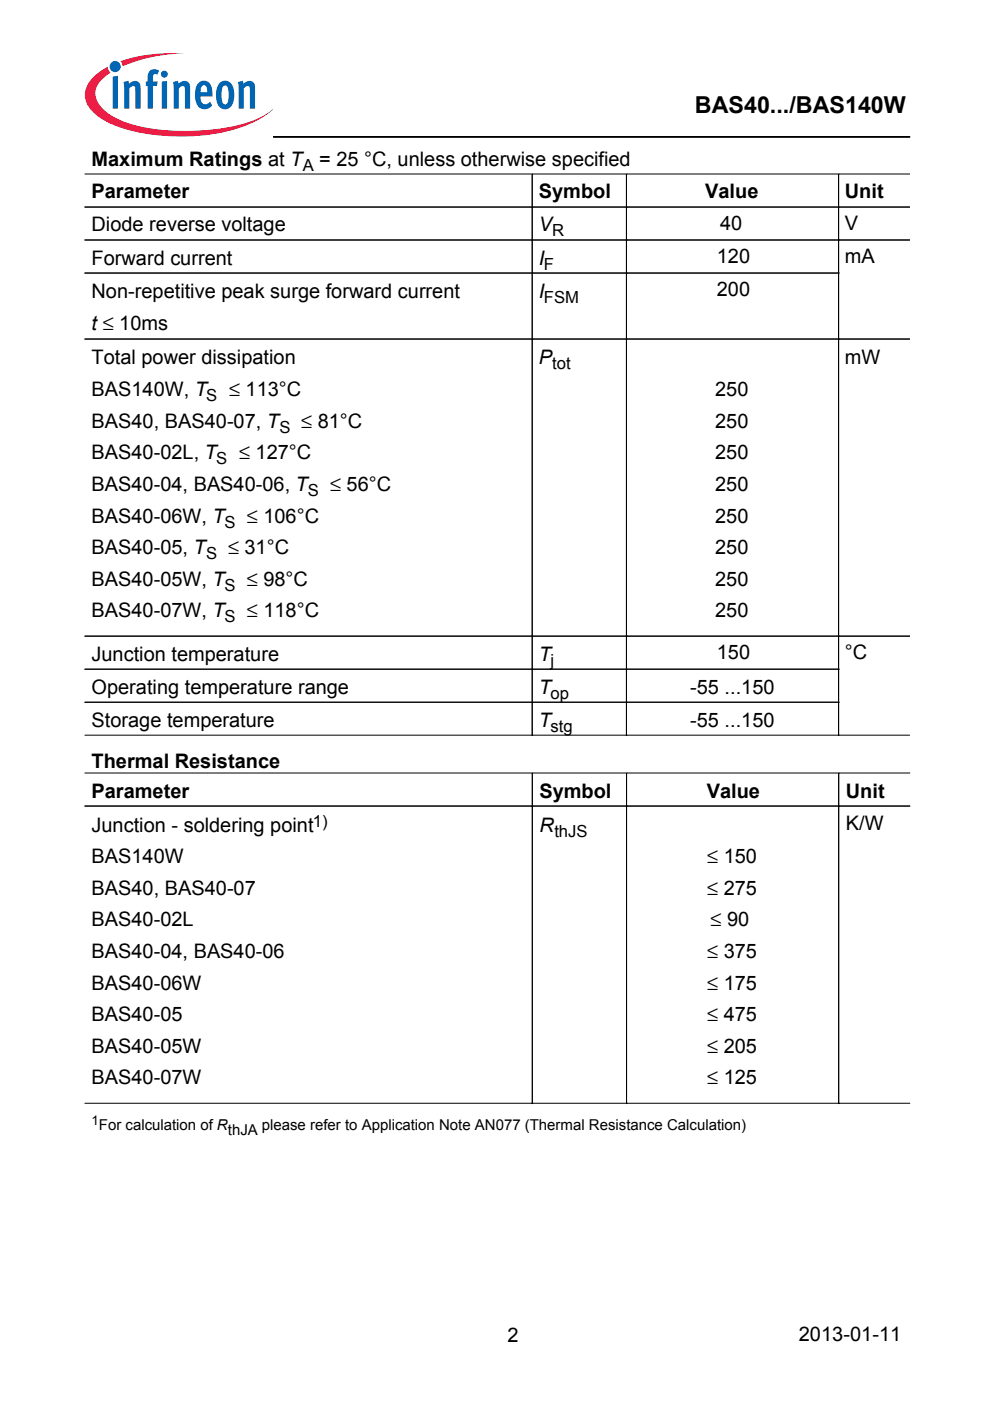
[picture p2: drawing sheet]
<svg xmlns="http://www.w3.org/2000/svg" width="210mm" height="297mm" viewBox="0 0 210 297" stroke-linecap="round" stroke-linejoin="round" font-family="sans-serif">
<defs><g id="words">
<text font-size="4.9" x="147.3" y="23.9">BAS40.../BAS140W</text>
<g font-size="4.3">
<text x="107.6" y="284.6">2</text>
<text x="169.4" y="284.3">2013-01-11</text>
</g>
<g font-size="4.2">
<text x="19.4" y="35.3">Maximum Ratings at T</text>
<text x="67.7" y="35.3">= 25 °C, unless otherwise specified</text>
<text x="19.4" y="42">Parameter</text>
<text x="114.3" y="42">Symbol</text>
<text x="149.5" y="42">Value</text>
<text x="179.1" y="42">Unit</text>
<text x="19.4" y="49">Diode reverse voltage</text>
<text x="114.3" y="49">V</text>
<text x="152.7" y="48.7">40</text>
<text x="179.1" y="48.7">V</text>
<text x="19.4" y="56.1">Forward current</text>
<text x="114.3" y="56.1">I</text>
<text x="152" y="55.8">120</text>
<text x="179.1" y="55.8">mA</text>
<text x="19.4" y="63.2">Non-repetitive peak surge forward current</text>
<text x="114.3" y="63.2">I</text>
<text x="152" y="62.8">200</text>
<text x="19.4" y="69.9">t ≤ 10ms</text>
<text x="19.4" y="77.3">Total power dissipation</text>
<text x="114.3" y="77.3">P</text>
<text x="179.1" y="77.3">mW</text>
<text x="19.4" y="84">BAS140W, T</text>
<text x="48.6" y="84">≤ 113°C</text>
<text x="151.6" y="84">250</text>
<text x="19.4" y="90.7">BAS40, BAS40-07, T</text>
<text x="63.9" y="90.7">≤ 81°C</text>
<text x="151.6" y="90.7">250</text>
<text x="19.4" y="97.4">BAS40-02L, T</text>
<text x="50.7" y="97.4">≤ 127°C</text>
<text x="151.6" y="97.4">250</text>
<text x="19.4" y="104.1">BAS40-04, BAS40-06, T</text>
<text x="70" y="104.1">≤ 56°C</text>
<text x="151.6" y="104.1">250</text>
<text x="19.4" y="110.8">BAS40-06W, T</text>
<text x="52.3" y="110.8">≤ 106°C</text>
<text x="151.6" y="110.8">250</text>
<text x="19.4" y="117.5">BAS40-05, T</text>
<text x="48.3" y="117.5">≤ 31°C</text>
<text x="151.6" y="117.5">250</text>
<text x="19.4" y="124.2">BAS40-05W, T</text>
<text x="52.3" y="124.2">≤ 98°C</text>
<text x="151.6" y="124.2">250</text>
<text x="19.4" y="130.9">BAS40-07W, T</text>
<text x="52.3" y="130.9">≤ 118°C</text>
<text x="151.6" y="130.9">250</text>
<text x="19.4" y="140.1">Junction temperature</text>
<text x="114.3" y="140.1">T</text>
<text x="152" y="139.7">150</text>
<text x="179.1" y="139.7">°C</text>
<text x="19.4" y="147.2">Operating temperature range</text>
<text x="114.3" y="147.2">T</text>
<text x="146.3" y="147.2">-55 ...150</text>
<text x="19.4" y="154.2">Storage temperature</text>
<text x="114.3" y="154.2">T</text>
<text x="146.3" y="154.2">-55 ...150</text>
<text x="19.4" y="162.9">Thermal Resistance</text>
<text x="19.4" y="169.3">Parameter</text>
<text x="114.4" y="169.3">Symbol</text>
<text x="149.9" y="169.3">Value</text>
<text x="179.3" y="169.3">Unit</text>
<text x="19.4" y="176.3">Junction - soldering point</text>
<text x="114.4" y="176.3">R</text>
<text x="179.3" y="175.9">K/W</text>
<text x="19.4" y="183">BAS140W</text>
<text x="149.9" y="183">≤ 150</text>
<text x="19.4" y="189.7">BAS40, BAS40-07</text>
<text x="149.9" y="189.7">≤ 275</text>
<text x="19.4" y="196.4">BAS40-02L</text>
<text x="150.6" y="196.4">≤ 90</text>
<text x="19.4" y="203.1">BAS40-04, BAS40-06</text>
<text x="149.9" y="203.1">≤ 375</text>
<text x="19.4" y="209.8">BAS40-06W</text>
<text x="149.9" y="209.8">≤ 175</text>
<text x="19.4" y="216.5">BAS40-05</text>
<text x="149.9" y="216.5">≤ 475</text>
<text x="19.4" y="223.2">BAS40-05W</text>
<text x="149.9" y="223.2">≤ 205</text>
<text x="19.4" y="229.9">BAS40-07W</text>
<text x="149.9" y="229.9">≤ 125</text>
</g>
<g font-size="3.5">
<text x="64.2" y="36.3">A</text>
<text x="117.1" y="50.1">R</text>
<text x="115.3" y="57.2">F</text>
<text x="115.3" y="64.2">FSM</text>
<text x="117.1" y="78.3">tot</text>
<text x="43.7" y="85">S</text>
<text x="59.2" y="91.8">S</text>
<text x="45.8" y="98.4">S</text>
<text x="65.2" y="105.2">S</text>
<text x="47.6" y="111.9">S</text>
<text x="43.7" y="118.6">S</text>
<text x="47.6" y="125.3">S</text>
<text x="47.6" y="132">S</text>
<text x="116.7" y="141.2">j</text>
<text x="116.7" y="148.2">op</text>
<text x="116.7" y="155.3">stg</text>
<text x="66.3" y="175.2">1)</text>
<text x="117.5" y="177.4">thJS</text>
</g>
<g font-size="3.2">
<text x="21" y="239.6">For calculation of R</text>
<text x="55.5" y="239.6">please refer to Application Note AN077 (Thermal Resistance Calculation)</text>
<text x="48.3" y="240.7">thJA</text>
</g>
<text font-size="2.8" x="19.4" y="238.5">1</text>
</g></defs>
<path d="M58 29h134.9M58 29.1h134.9" fill="none" stroke="#000" stroke-width=".21"/>
<circle cx="24.4" cy="14.1" r="1.18" fill="#0066b3"/>
<g fill="#ed1941">
<path d="M25.5 13l.9-.3a34.7 34.7 0 0 1 12.9-1.3 34 34 0 0 0-12.6 2.4l-.7 .3-.1-.6z"/>
<path d="M19.5 16.6a12 12 0 0 1 3.3-2.5 1.61 1.61 0 0 0 .7 1.3l-.8 .5a5 5 0 0 0-2.5 4.1 6.5 6.5 0 0 0 3.7 4.7 29.2 29.2 0 0 0 13.1 3 40.5 40.5 0 0 0 18.3-2.9l2.5-1.7a17.9 17.9 0 0 1-8.6 4.5 44.6 44.6 0 0 1-23.9-.6 12.9 12.9 0 0 1-6.4-4.2 4.7 4.7 0 0 1 .6-6.2z"/>
</g>
<g fill="#0066b3">
<path d="M23.9 16.2l1.1-.1v6.9h-1.1z"/>
<path d="M26.2 17.4l1-.3 .1 .7a1.31 1.31 0 0 1 1.6-.6 1.31 1.31 0 0 1 .9 1.4v4.4h-1.1v-4.2a.55 .55 0 0 0-.4-.6 .55 .55 0 0 0-.7 .3l-.2 .3v4.2h-1.1v-4.2z"/>
<path d="M31.8 15l.9-.3 1 .3-.3 .8-.3-.1a.44 .44 0 0 0-.6 .4l-.1 1.2h1.1l-.2 .9h-.9v4.8h-1.1v-4.8h-.4v-.9h.4v-.8a1.94 1.94 0 0 1 .5-1.5z"/>
<path d="M36.7 17.4l1-.3 .1 .7a1.31 1.31 0 0 1 1.6-.6 1.31 1.31 0 0 1 .9 1.4v4.4h-1.1v-4.2a.55 .55 0 0 0-.4-.6 .55 .55 0 0 0-.7 .3l-.2 .3v4.2h-1.1v-4.2z"/>
<path d="M50.5 17.4l1-.3 .1 .7a1.31 1.31 0 0 1 1.6-.6 1.31 1.31 0 0 1 .9 1.4v4.4h-1.1v-4.2a.55 .55 0 0 0-.5-.6 .55 .55 0 0 0-.6 .3l-.2 .3v4.2h-1.1v-4.2z"/>
<path d="M34.3 17.3l1.1-.1v5.8h-1.1zM34.1 15.7a.75 .75 0 0 1 1.5 0 .75 .75 0 0 1-1.5 0z"/>
<path d="M42.8 18.3l-.3 1.2h1.4v-.8a.61 .61 0 0 0-.4-.6 .61 .61 0 0 0-.7 .2zM42.1 17.5a1.71 1.71 0 0 1 1.9-.2 1.71 1.71 0 0 1 1 1.6l.1 1.6h-2.6a1.18 1.18 0 0 0 .3 1.2 1.18 1.18 0 0 0 1.2 .3l.5-.4 .5 .8a2.02 2.02 0 0 1-2.4 .6 2.02 2.02 0 0 1-1.2-2.1v-1.8l.3-.9z"/>
<path d="M47.4 18.3a4.6 4.6 0 0 0 0 3.7l.3 .1a1.42 1.42 0 0 0 .8-1.6v-.8a1.29 1.29 0 0 0-.8-1.6zM46.7 17.5a1.75 1.75 0 0 1 2.8 1.2l.2 1.4a2.96 2.96 0 0 1-1.4 3 1.83 1.83 0 0 1-2.4-1.8l-.1-1.2a3.7 3.7 0 0 1 .9-2.6z"/>
</g>
<g fill="none" stroke="#000" stroke-width=".21">
<path d="M18 36.9h174.9M112.8 37v119M132.8 37v119M177.8 37v119M18 43.9h174.9M18 50.9h174.9M18 57.9h159.9M18 71.9h174.9M18 134.9h174.9M18 141.9h159.9M18 148.9h159.9M18 155.9h174.9"/>
<path d="M18 163.9h174.9M18 170.9h174.9M112.9 164v70M132.8 164v70M177.8 164v70M18 233.9h174.9"/>
</g>
<use href="#words"/>
</svg>
